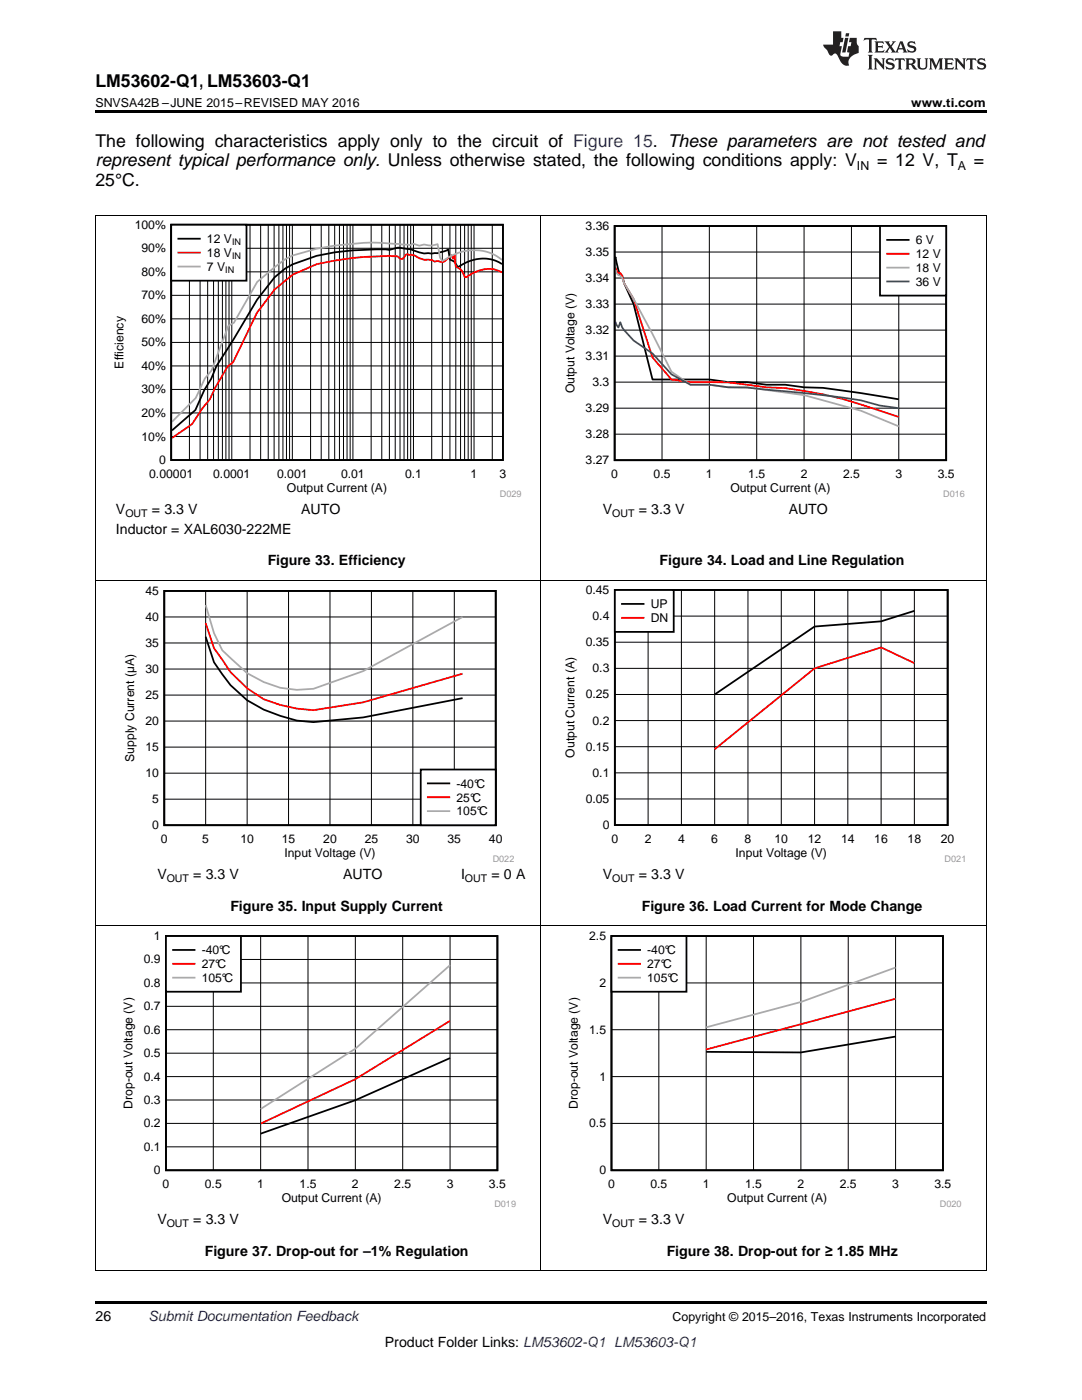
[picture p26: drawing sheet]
<svg xmlns="http://www.w3.org/2000/svg" width="216mm" height="279mm" viewBox="0 0 216 279" stroke-linecap="round" stroke-linejoin="round" font-family="sans-serif">
<defs><g id="words">
<g font-size="3.5">
<text x="19" y="17.3">LM53602-Q1, LM53603-Q1</text>
<text x="19" y="29.3">The following characteristics apply only to the circuit of Figure 15. These parameters are not tested and</text>
<text x="19" y="33.2">represent typical performance only. Unless otherwise stated, the following conditions apply: V</text>
<text x="175" y="33.2">= 12 V, T</text>
<text x="194.3" y="33.2">=</text>
<text x="19" y="37">25°C.</text>
</g>
<g font-size="2.8">
<text x="23.1" y="102.5">V</text>
<text x="23.1" y="106.5">Inductor = XAL6030-222ME</text>
<text x="30.3" y="102.5">= 3.3 V</text>
<text x="60.1" y="102.5">AUTO</text>
<text x="120.3" y="102.5">V</text>
<text x="127.5" y="102.5">= 3.3 V</text>
<text x="157.4" y="102.5">AUTO</text>
<text x="53.4" y="112.9">Figure 33. Efficiency</text>
<text x="131.6" y="112.9">Figure 34. Load and Line Regulation</text>
<text x="31.4" y="175.4">V</text>
<text x="38.6" y="175.4">= 3.3 V</text>
<text x="68.5" y="175.4">AUTO</text>
<text x="92" y="175.4">I</text>
<text x="98.1" y="175.4">= 0 A</text>
<text x="120.3" y="175.4">V</text>
<text x="127.5" y="175.4">= 3.3 V</text>
<text x="46" y="181.7">Figure 35. Input Supply Current</text>
<text x="128.1" y="181.7">Figure 36. Load Current for Mode Change</text>
<text x="31.4" y="244.2">V</text>
<text x="38.6" y="244.2">= 3.3 V</text>
<text x="120.3" y="244.2">V</text>
<text x="127.5" y="244.2">= 3.3 V</text>
<text x="40.9" y="250.6">Figure 37. Drop-out for –1% Regulation</text>
<text x="133" y="250.6">Figure 38. Drop-out for ≥ 1.85 MHz</text>
<text x="19" y="263.6">26</text>
<text x="76.8" y="268.9">Product Folder Links: LM53602-Q1 LM53603-Q1</text>
</g>
<text font-size="2.8" fill="#0000c8" x="29.6" y="263.6">Submit Documentation Feedback</text>
<g font-size="2.5">
<text x="19" y="21.4">SNVSA42B –JUNE 2015–REVISED MAY 2016</text>
<text x="181.8" y="21.4">www.ti.com</text>
<text x="171" y="33.9">IN</text>
<text x="191.1" y="33.9">A</text>
<text x="134.2" y="263.6">Copyright © 2015–2016, Texas Instruments Incorporated</text>
</g>
<g font-size="2.4">
<text x="26.9" y="45.7">100%</text>
<text x="116.9" y="45.9">3.36</text>
<text x="28.2" y="50.4">90%</text>
<text x="41.3" y="48.5">12 V</text>
<text x="41.3" y="51.3">18 V</text>
<text x="116.9" y="51.1">3.35</text>
<text x="182.7" y="48.7">6 V</text>
<text x="182.7" y="51.5">12 V</text>
<text x="28.2" y="59.7">70%</text>
<text x="28.2" y="55">80%</text>
<text x="41.3" y="54.1">7 V</text>
<text x="116.9" y="56.3">3.34</text>
<text x="182.7" y="54.3">18 V</text>
<text x="182.7" y="57">36 V</text>
<text x="28.2" y="64.4">60%</text>
<text x="116.9" y="61.5">3.33</text>
<text x="28.2" y="69.1">50%</text>
<text x="116.9" y="71.9">3.31</text>
<text x="116.9" y="66.7">3.32</text>
<text x="24.6" y="73.5" transform="rotate(-90 24.6 73.5)">Efficiency</text>
<text x="28.2" y="73.8">40%</text>
<text x="118.2" y="77.1">3.3</text>
<text x="28.2" y="83.2">20%</text>
<text x="28.2" y="78.5">30%</text>
<text x="114.6" y="78.5" transform="rotate(-90 114.6 78.5)">Output Voltage (V)</text>
<text x="116.9" y="82.3">3.29</text>
<text x="28.2" y="87.9">10%</text>
<text x="116.9" y="87.4">3.28</text>
<text x="29.8" y="95.4">0.00001</text>
<text x="31.7" y="92.6">0</text>
<text x="42.5" y="95.4">0.0001</text>
<text x="55.3" y="95.4">0.001</text>
<text x="68.1" y="95.4">0.01</text>
<text x="80.8" y="95.4">0.1</text>
<text x="93.9" y="95.4">1</text>
<text x="99.7" y="95.4">3</text>
<text x="116.9" y="92.6">3.27</text>
<text x="122" y="95.4">0</text>
<text x="130.4" y="95.4">0.5</text>
<text x="140.9" y="95.4">1</text>
<text x="149.3" y="95.4">1.5</text>
<text x="159.8" y="95.4">2</text>
<text x="168.2" y="95.4">2.5</text>
<text x="178.7" y="95.4">3</text>
<text x="187.1" y="95.4">3.5</text>
<text x="57.3" y="98.2">Output Current (A)</text>
<text x="145.7" y="98.2">Output Current (A)</text>
<text x="29" y="118.7">45</text>
<text x="116.9" y="118.5">0.45</text>
<text x="29" y="123.9">40</text>
<text x="118.2" y="123.8">0.4</text>
<text x="129.8" y="121.4">UP</text>
<text x="129.8" y="124.2">DN</text>
<text x="29" y="129.1">35</text>
<text x="116.9" y="129">0.35</text>
<text x="29" y="134.3">30</text>
<text x="118.2" y="134.2">0.3</text>
<text x="29" y="139.5">25</text>
<text x="116.9" y="139.4">0.25</text>
<text x="29" y="149.9">15</text>
<text x="29" y="144.7">20</text>
<text x="116.9" y="149.8">0.15</text>
<text x="118.2" y="144.6">0.2</text>
<text x="26.8" y="152" transform="rotate(-90 26.8 152)">Supply Current (µA)</text>
<text x="29" y="155.1">10</text>
<text x="114.6" y="151.2" transform="rotate(-90 114.6 151.2)">Output Current (A)</text>
<text x="118.2" y="155">0.1</text>
<text x="30.4" y="160.3">5</text>
<text x="91.1" y="157.2">-40°C</text>
<text x="91.1" y="160">25°C</text>
<text x="116.9" y="160.2">0.05</text>
<text x="30.4" y="165.5">0</text>
<text x="91.1" y="162.7">105°C</text>
<text x="120.3" y="165.5">0</text>
<text x="32.1" y="168.2">0</text>
<text x="40.4" y="168.2">5</text>
<text x="48" y="168.2">10</text>
<text x="56.2" y="168.2">15</text>
<text x="56.8" y="171">Input Voltage (V)</text>
<text x="64.5" y="168.2">20</text>
<text x="72.8" y="168.2">25</text>
<text x="81" y="168.2">30</text>
<text x="89.3" y="168.2">35</text>
<text x="97.6" y="168.2">40</text>
<text x="122" y="168.2">0</text>
<text x="128.7" y="168.2">2</text>
<text x="135.3" y="168.2">4</text>
<text x="141.9" y="168.2">6</text>
<text x="146.8" y="171">Input Voltage (V)</text>
<text x="148.6" y="168.2">8</text>
<text x="154.5" y="168.2">10</text>
<text x="161.2" y="168.2">12</text>
<text x="167.8" y="168.2">14</text>
<text x="174.5" y="168.2">16</text>
<text x="181.1" y="168.2">18</text>
<text x="187.7" y="168.2">20</text>
<text x="30.7" y="187.6">1</text>
<text x="40.2" y="190.4">-40°C</text>
<text x="117.6" y="187.6">2.5</text>
<text x="129.1" y="190.4">-40°C</text>
<text x="28.7" y="197">0.8</text>
<text x="28.7" y="192.3">0.9</text>
<text x="40.2" y="193.2">27°C</text>
<text x="40.2" y="196">105°C</text>
<text x="119.6" y="197">2</text>
<text x="129.1" y="193.2">27°C</text>
<text x="129.1" y="196">105°C</text>
<text x="28.7" y="201.6">0.7</text>
<text x="28.7" y="206.3">0.6</text>
<text x="117.6" y="206.3">1.5</text>
<text x="28.7" y="215.7">0.4</text>
<text x="28.7" y="211">0.5</text>
<text x="119.6" y="215.7">1</text>
<text x="26.4" y="221.3" transform="rotate(-90 26.4 221.3)">Drop-out Voltage (V)</text>
<text x="28.7" y="220.3">0.3</text>
<text x="115.3" y="221.3" transform="rotate(-90 115.3 221.3)">Drop-out Voltage (V)</text>
<text x="28.7" y="225">0.2</text>
<text x="117.6" y="225">0.5</text>
<text x="28.7" y="229.7">0.1</text>
<text x="30.7" y="234.3">0</text>
<text x="32.4" y="237.1">0</text>
<text x="40.9" y="237.1">0.5</text>
<text x="51.3" y="237.1">1</text>
<text x="56.2" y="239.9">Output Current (A)</text>
<text x="59.8" y="237.1">1.5</text>
<text x="70.2" y="237.1">2</text>
<text x="78.7" y="237.1">2.5</text>
<text x="89.1" y="237.1">3</text>
<text x="97.6" y="237.1">3.5</text>
<text x="119.6" y="234.3">0</text>
<text x="121.3" y="237.1">0</text>
<text x="129.8" y="237.1">0.5</text>
<text x="140.2" y="237.1">1</text>
<text x="145.1" y="239.9">Output Current (A)</text>
<text x="148.7" y="237.1">1.5</text>
<text x="159.1" y="237.1">2</text>
<text x="167.6" y="237.1">2.5</text>
<text x="178" y="237.1">3</text>
<text x="186.5" y="237.1">3.5</text>
</g>
<g font-size="2.1">
<text x="25" y="103.1">OUT</text>
<text x="122.2" y="103.1">OUT</text>
<text x="33.3" y="175.9">OUT</text>
<text x="92.8" y="175.9">OUT</text>
<text x="122.2" y="175.9">OUT</text>
<text x="33.3" y="244.8">OUT</text>
<text x="122.2" y="244.8">OUT</text>
</g>
<g font-size="1.8">
<text x="46.3" y="48.9">IN</text>
<text x="46.3" y="51.7">IN</text>
<text x="44.9" y="54.5">IN</text>
</g>
<g font-size="1.8" fill="#999">
<text x="99.7" y="99.2">D029</text>
<text x="188.2" y="99.2">D016</text>
<text x="98.3" y="172.1">D022</text>
<text x="188.5" y="172.1">D021</text>
<text x="98.6" y="240.9">D019</text>
<text x="187.5" y="240.9">D020</text>
</g>
</g></defs>
<path d="M19 259.7h177.8v.5h-177.8z" fill="#000"/>
<path d="M19.1 184.7v68.9M107.9 184.7v68.9M196.8 184.7v68.9M19 253.6h177.8" fill="none" stroke="#000" stroke-width=".2"/>
<path d="M24.1 185.9h78.8v55.1h-78.8z" fill-rule="evenodd" fill="#fff"/>
<path d="M33.1 186.8h66.2v46.8h-66.2zM89.8 211.2l-18.9 8.4-18.9 6.6" fill="none" stroke="#000" stroke-width=".35"/>
<g fill="none" stroke="#000" stroke-width=".2">
<path d="M33.1 196.2h66.2M33.1 191.5h66.2M42.6 186.8v46.8M52 186.8v46.8M61.5 186.8v46.8M70.9 186.8v46.8M80.4 186.8v46.8M89.8 186.8v46.8M33.1 219.5h66.2M33.1 214.9h66.2M33.1 210.2h66.2M33.1 205.5h66.2"/>
<path d="M33.1 200.8h66.2M33.1 228.9h66.2M33.1 224.2h66.2"/>
</g>
<path d="M89.8 203.7l-18.9 11.7-18.9 8.8" fill="none" stroke="#f00" stroke-width=".35"/>
<path d="M89.8 192.6l-18.9 16.7-18.9 12" fill="none" stroke="#aaa" stroke-width=".35"/>
<path d="M33.1 186.8h15v11.1h-15z" fill-rule="evenodd" fill="#fff"/>
<path d="M33.1 186.8h15v11.1h-15zM34.5 189.6h4.3" fill="none" stroke="#000" stroke-width=".35"/>
<path d="M34.5 192.3h4.3" fill="none" stroke="#f00" stroke-width=".35"/>
<path d="M34.5 195.1h4.3" fill="none" stroke="#aaa" stroke-width=".35"/>
<path d="M113 185.9h78.8v55.1h-78.8z" fill-rule="evenodd" fill="#fff"/>
<path d="M122 186.8h66.2v46.8h-66.2zM178.7 206.9l-18.9 3.1-18.9-.1" fill="none" stroke="#000" stroke-width=".35"/>
<path d="M122 196.2h66.2M131.5 186.8v46.8M140.9 186.8v46.8M150.4 186.8v46.8M159.8 186.8v46.8M169.3 186.8v46.8M178.7 186.8v46.8M122 214.9h66.2M122 205.5h66.2M122 224.2h66.2" fill="none" stroke="#000" stroke-width=".2"/>
<path d="M178.7 199.3l-37.8 10.1" fill="none" stroke="#f00" stroke-width=".35"/>
<path d="M178.7 193.1l-18.9 6.9-18.9 5" fill="none" stroke="#aaa" stroke-width=".35"/>
<path d="M122 186.8h15v11.1h-15z" fill-rule="evenodd" fill="#fff"/>
<path d="M122 186.8h15v11.1h-15zM123.4 189.6h4.3" fill="none" stroke="#000" stroke-width=".35"/>
<path d="M123.4 192.3h4.3" fill="none" stroke="#f00" stroke-width=".35"/>
<path d="M123.4 195.1h4.3" fill="none" stroke="#aaa" stroke-width=".35"/>
<path d="M19.1 115.9v68.8M107.9 115.9v68.8M196.8 115.9v68.8M19 184.7h177.8" fill="none" stroke="#000" stroke-width=".2"/>
<path d="M24.4 117h78.2v55.1h-78.2z" fill-rule="evenodd" fill="#fff"/>
<path d="M32.8 117.9h66.1v46.8h-66.1zM41 127.1l1.7 5.1 1.7 2.4a19.8 19.8 0 0 0 11.5 8.3l3.3 .9 3.3 .3 10-.9 19.8-3.9" fill="none" stroke="#000" stroke-width=".35"/>
<g fill="none" stroke="#000" stroke-width=".2">
<path d="M41 117.9v46.8M49.3 117.9v46.8M57.6 117.9v46.8M65.8 117.9v46.8M74.1 117.9v46.8M82.4 117.9v46.8M90.7 117.9v46.8M32.8 138.7h66.1M32.8 133.5h66.1M32.8 128.3h66.1M32.8 123.1h66.1M32.8 159.5h66.1"/>
<path d="M32.8 154.3h66.1M32.8 149.1h66.1M32.8 143.9h66.1"/>
</g>
<path d="M41 124.4l1.7 5 3.3 4.7 3.3 3.3 3.3 2.1 3.3 1.2 3.3 .7 3.3 .3 10-1.5 19.8-5.7" fill="none" stroke="#f00" stroke-width=".35"/>
<path d="M41 120.7l1.7 5.6 1.7 3.5 1.6 1.5a18.7 18.7 0 0 0 16.5 6.2l10-3.6 19.8-10.8" fill="none" stroke="#aaa" stroke-width=".35"/>
<path d="M84 153.6h14.9v11.1h-14.9z" fill-rule="evenodd" fill="#fff"/>
<path d="M84 153.6h14.9v11.1h-14.9zM85.4 156.3h4.3" fill="none" stroke="#000" stroke-width=".35"/>
<path d="M85.4 159.1h4.3" fill="none" stroke="#f00" stroke-width=".35"/>
<path d="M85.4 161.9h4.3" fill="none" stroke="#aaa" stroke-width=".35"/>
<path d="M112.3 116.8h80.2v55.3h-80.2z" fill-rule="evenodd" fill="#fff"/>
<path d="M122.7 117.7h66.4v47h-66.4zM182.5 121.9l-6.7 2.1-13.3 1-19.9 13.6" fill="none" stroke="#000" stroke-width=".36"/>
<g fill="none" stroke="#000" stroke-width=".2">
<path d="M129.3 117.7v47M136 117.7v47M142.6 117.7v47M149.2 117.7v47M155.9 117.7v47M162.5 117.7v47M169.2 117.7v47M175.8 117.7v47M182.5 117.7v47M122.7 138.6h66.4M122.7 133.4h66.4M122.7 128.2h66.4"/>
<path d="M122.7 123h66.4M122.7 159.4h66.4M122.7 154.2h66.4M122.7 149h66.4M122.7 143.8h66.4"/>
</g>
<path d="M182.5 132.3l-6.7-3.1-13.3 4.2-19.9 16.1" fill="none" stroke="#f00" stroke-width=".36"/>
<path d="M122.7 117.7h11.7v8.4h-11.7z" fill-rule="evenodd" fill="#fff"/>
<path d="M122.7 117.7h11.7v8.4h-11.7zM124.1 120.5h4.3" fill="none" stroke="#000" stroke-width=".36"/>
<path d="M124.1 123.3h4.3" fill="none" stroke="#f00" stroke-width=".36"/>
<path d="M19.1 43v72.9M107.9 43v72.9M196.8 43v72.9M19 115.8h177.8" fill="none" stroke="#000" stroke-width=".2"/>
<path d="M22.9 44h81.1v55.3h-81.1z" fill-rule="evenodd" fill="#fff"/>
<path d="M34.2 44.9h66.1v46.9h-66.1zM100.2 52.7a7.6 7.6 0 0 0-8.8 .6l-.2-.2a1.83 1.83 0 0 0-1.4-1.3l-.4-2a7.8 7.8 0 0 1-4 .7 7.2 7.2 0 0 1-3.5-.7l-.6-.1a4.8 4.8 0 0 0-3.6 .2 53.2 53.2 0 0 0-14.5 1.2l-4.8 1.6-1.5 .9-2.1 1.7-3.5 4.5-4.6 7.8-3.5 5.4-1.1 2.6-1.3 2.2-1.8 4-4.7 4.1" fill="none" stroke="#000" stroke-width=".35"/>
<g fill="none" stroke="#000" stroke-width=".2">
<path d="M34.2 58.9h66.2M34.2 54.3h66.2M34.2 49.5h66.2M37.8 44.9v46.9M39.9 44.9v46.9M41.4 44.9v46.9M42.6 44.9v46.9M43.6 44.9v46.9M44.4 44.9v46.9M45.1 44.9v46.9M45.7 44.9v46.9M46.3 44.9v46.9"/>
<path d="M49.9 44.9v46.9M52 44.9v46.9M53.5 44.9v46.9M54.7 44.9v46.9M55.6 44.9v46.9M56.5 44.9v46.9M57.2 44.9v46.9M57.8 44.9v46.9M58.3 44.9v46.9M62 44.9v46.9M64.1 44.9v46.9M65.6 44.9v46.9"/>
<path d="M66.8 44.9v46.9M67.7 44.9v46.9M68.5 44.9v46.9M69.2 44.9v46.9M69.9 44.9v46.9M70.4 44.9v46.9M74.1 44.9v46.9M76.2 44.9v46.9M77.7 44.9v46.9M78.9 44.9v46.9M79.8 44.9v46.9M80.6 44.9v46.9"/>
<path d="M81.3 44.9v46.9M81.9 44.9v46.9M82.5 44.9v46.9M86.1 44.9v46.9M88.3 44.9v46.9M89.8 44.9v46.9M90.9 44.9v46.9M91.9 44.9v46.9M92.7 44.9v46.9M93.4 44.9v46.9M94 44.9v46.9M94.6 44.9v46.9"/>
<path d="M98.2 44.9v46.9M34.2 77.7h66.2M34.2 73h66.2M34.2 68.3h66.2M34.2 63.6h66.2M34.2 87.1h66.2M34.2 82.4h66.2"/>
</g>
<path d="M100.2 54.4a6.1 6.1 0 0 0-6.8 .7l-.3 .2h-.4a2.43 2.43 0 0 0-1.5-1.9l-.3-.2-.2-2.3-.3 .7-.3-.7-1 .9a1.34 1.34 0 0 1-1.8 .3l-.5 .1-.7-.3-1.5-.1-.9-.3-1.2-.6h-.3l-.3-.1-.3 .1-.3-.2-.3 .1-.8 .9-.4-.1-.4-.4-1.7-.2a79.5 79.5 0 0 0-14.5 1.7l-4.8 2.1-3.6 3-3.5 4.7-4.8 9.8-1.1 .9-2.4 4.2-1.1 2.3-1.5 1.8-2.1 3.1-4 2.8" fill="none" stroke="#f00" stroke-width=".35"/>
<path d="M100.2 51.9a9.6 9.6 0 0 0-11.9 .2l-.5-.7-.5-2.7a3.7 3.7 0 0 1-2.7 .1l-.9 .2-1.5-.3a1.27 1.27 0 0 1-1.2 .1l-2.1-.1a38.2 38.2 0 0 0-8.5 0l-3.6 .3-3.6 .6-4.8 1.4-1.5 .7-5.6 4.6-4.6 8.1-1.1 .6-3.4 8.9-1.3 1.6-1.8 3.9-4.8 4.8" fill="none" stroke="#aaa" stroke-width=".35"/>
<path d="M34.2 44.9h15v11.1h-15z" fill-rule="evenodd" fill="#fff"/>
<path d="M34.2 44.9h15v11.1h-15zM35.6 47.6h4.3" fill="none" stroke="#000" stroke-width=".35"/>
<path d="M35.6 50.4h4.3" fill="none" stroke="#f00" stroke-width=".35"/>
<path d="M35.6 53.2h4.3" fill="none" stroke="#aaa" stroke-width=".35"/>
<path d="M112.3 44.2h80.2v55.1h-80.2z" fill-rule="evenodd" fill="#fff"/>
<path d="M122.6 45.1h66.2v46.7h-66.2zM122.8 51.4v-.1l.6 2.6 .4 1.1h.4l.3 1.5 1.9 4.2 3.8 15h11.3l3.8 .6h3.8l3.8 .5h3.8l3.7 .5 3.8 .1 15.1 2.3" fill="none" stroke="#000" stroke-width=".35"/>
<g fill="none" stroke="#000" stroke-width=".2">
<path d="M122.6 55.5h66.2M122.6 50.3h66.2M132.1 45.1v46.7M141.5 45.1v46.7M151 45.1v46.7M160.4 45.1v46.7M169.9 45.1v46.7M179.3 45.1v46.7M122.6 76.3h66.2M122.6 71.1h66.2M122.6 65.9h66.2M122.6 60.7h66.2"/>
<path d="M122.6 86.6h66.2M122.6 81.5h66.2"/>
</g>
<path d="M122.8 53.3l.2 .6 .4 .6h.4l.4 .6 .3 1.4 1.9 3.1 3.8 11.7 3.8 4.4 3.8 .6a63 63 0 0 1 15.1 1l3.8 .2a83.9 83.9 0 0 1 18.9 4.5l3.7 1.2" fill="none" stroke="#f00" stroke-width=".35"/>
<path d="M122.8 53.9a1.25 1.25 0 0 0 1 1.1l6.4 11.7 3.8 7.5 3.8 2.6h3.7l3.8 .5h3.8l11.3 1.6 11.4 3.1 7.5 3.1" fill="none" stroke="#aaa" stroke-width=".35"/>
<path d="M122.8 64.2l.2 .6 .4 .6 .4-1.1 .4 1.1 .3 .5 1.9 2.1 3.8 2.6 3.8 4.1 3.8 2.1h3.7l3.8 .5h3.8l15.1 1.6 7.6 1 3.8 1 3.7 .6" fill="none" stroke="#295c75" stroke-width=".35"/>
<path d="M175.6 45.1h13.2v13.9h-13.2z" fill-rule="evenodd" fill="#fff"/>
<path d="M175.6 45.1h13.2v13.9h-13.2zM177 47.9h4.3" fill="none" stroke="#000" stroke-width=".35"/>
<path d="M177 50.6h4.3" fill="none" stroke="#f00" stroke-width=".35"/>
<path d="M177 53.4h4.3" fill="none" stroke="#aaa" stroke-width=".35"/>
<path d="M177 56.2h4.3" fill="none" stroke="#295c75" stroke-width=".35"/>
<path d="M19 43h177.8" fill="none" stroke="#000" stroke-width=".2"/>
<path d="M19 22h177.8v.5h-177.8z" fill="#000"/>
<g fill="#231f20">
<path d="M172.5 7.6l-.1 .5 .4-.2h.6v.1v2.1l-.2 .4h.9l-.2-.4v-2.1l.1-.1h.5l.5 .2-.2-.5zM174.5 8.3l.2 .3v1.5l-.2 .4h1.8l.2-.6a1.04 1.04 0 0 1-1.3 .2v-.7h.6l.3 .2v-.6l-.3 .2h-.6v-.6l.8-.1 .4 .3-.2-.5zM176.5 8.3l.9 1.1-.9 1.1h.8l-.2-.2 .4-.7 .5 .7-.2 .2h1.5l-.2-.2 .2-.4h.9l.1 .4-.2 .2h1l-.3-.3-.7-1.9h-.5l-.9 2-.8-1 .9-1h-.8l.1 .3-.4 .5-.3-.6 .1-.2zM179.7 8.6l.4 1h-.7zM181.3 8.4a.63 .63 0 0 0-.2 .7 .63 .63 0 0 0 .6 .4l.6 .2 .1 .2a.75 .75 0 0 1-.7 .4 .75 .75 0 0 1-.6-.5l.1 .7 .1-.1a1.11 1.11 0 0 0 1.5-.6 1.13 1.13 0 0 0-1.2-.8l-.1-.4a1.04 1.04 0 0 1 1.2 .2l-.2-.5-.2 .1-.4-.2zM173.2 10.9l.2 .4v2.2l-.2 .4h1l-.3-.4v-2.2l.3-.4zM174.3 11.6l.3 .4v1.5l-.3 .4h.8l-.2-.4v-1.3l1.5 1.7v-1.9l.2-.4h-.7l.2 .4v.9l-1.1-1.3zM177 11.8a.62 .62 0 0 0-.2 .7 .62 .62 0 0 0 .6 .4l.6 .1 .1 .3a.76 .76 0 0 1-.7 .3 .76 .76 0 0 1-.7-.4l.2 .7 .1-.1a1.11 1.11 0 0 0 1.5-.6 1.13 1.13 0 0 0-1.2-.8l-.1-.4a1.04 1.04 0 0 1 1.2 .2l-.2-.6-.2 .1-.5-.1zM178.7 11.6l-.2 .6a.61 .61 0 0 1 .8-.3v1.6l-.2 .4h.9l-.2-.4v-1.6a.63 .63 0 0 1 .7 .3l-.1-.6zM180.6 11.6l.3 .4v1.5l-.3 .4h1l-.2-.2-.1-.8 .6 .2a.76 .76 0 0 0 1.2 .7l-1-1a.58 .58 0 0 0 .6-.5 .58 .58 0 0 0-.5-.6zM181.4 11.9h.1a.45 .45 0 0 1 .5 .1 .45 .45 0 0 1 .1 .5l-.8 .2zM182.9 11.6l.2 .2a2.17 2.17 0 0 0 .3 1.9 .99 .99 0 0 0 1.6-.6v-1.1l.2-.4h-.7l.2 .2a1.92 1.92 0 0 1-.2 1.8 .6 .6 0 0 1-.9-.5v-1.1l.2-.4zM185.4 11.6l.2 .4v1.5l-.2 .4h.7l-.2-.4v-1.4l.8 1.8 .8-1.8v1.4l-.2 .4h.9l-.2-.4v-1.5l.2-.4h-.8l-.6 1.5-.6-1.5zM188.4 11.6l.2 .4v1.5l-.2 .4h1.8l.1-.6a1.04 1.04 0 0 1-1.2 .1v-.6h.5l.4 .2v-.6l-.4 .2h-.5v-.7h.8l.3 .3-.1-.6zM190.5 11.6l.2 .4v1.5l-.2 .4h.7l-.2-.4v-1.3l1.5 1.7v-1.9l.2-.4h-.7l.2 .4v.9l-1.1-1.3zM192.9 11.6l-.1 .6a.61 .61 0 0 1 .7-.3l.1 1.6-.3 .4h1l-.3-.4 .1-1.6a.63 .63 0 0 1 .7 .3l-.1-.6zM195.2 11.8a.62 .62 0 0 0-.2 .7 .62 .62 0 0 0 .6 .4l.6 .1 .1 .3a.76 .76 0 0 1-.7 .3 .76 .76 0 0 1-.6-.4l.1 .7 .1-.1a1.11 1.11 0 0 0 1.6-.6 1.13 1.13 0 0 0-1.3-.8l-.1-.4a1.04 1.04 0 0 1 1.2 .2l-.1-.6-.2 .1-.5-.1z"/>
<path d="M166.2 6.3v2.6h-1.9v.4l.8 .9a.91 .91 0 0 0 1 .8 .56 .56 0 0 1 .5-.3 .56 .56 0 0 1 .5 .3l.4 .8a1.53 1.53 0 0 0 1.9 1.2 1.54 1.54 0 0 1 1-2.1l.9-.3v-1.4a1.52 1.52 0 0 1-.4-1.6h-1.3l-.2 .8h.5l-.2 .8h-.5l-.1 1v.2l.4 .1-.2 .8a1.93 1.93 0 0 1-1.6-.3l.3-1.8h-.5l.2-.8h.4l.2-.8h-.4v-1.3zM168.6 7.6l-.6 2.9h.7l.6-2.9zM168.8 6.6l-.1 .7h.6l.2-.7z"/>
</g>
<use href="#words"/>
</svg>
